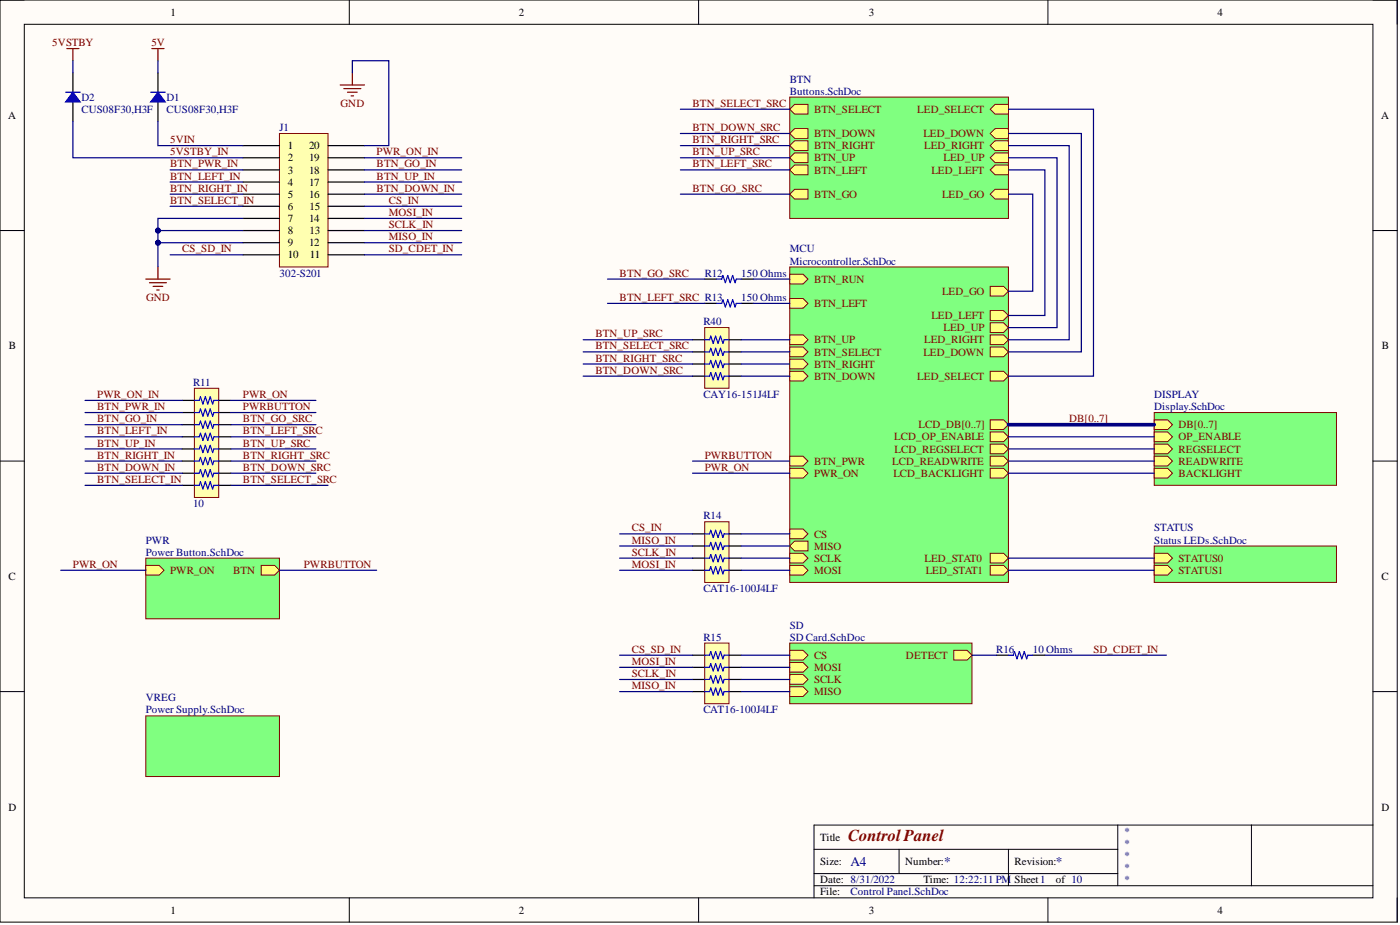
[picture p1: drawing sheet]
<svg xmlns="http://www.w3.org/2000/svg" width="292mm" height="193mm" viewBox="0 0 292 193" stroke-linecap="round" stroke-linejoin="round" font-family="sans-serif">
<defs><g id="words">
<text font-size="3.5" fill="#800000" x="176.9" y="175.4">Control Panel</text>
<g font-size="2.8" fill="#000080">
<text x="177.4" y="180.6">A4</text>
<text x="197" y="180.6">*</text>
<text x="220.3" y="180.6">*</text>
</g>
<g font-size="2.3">
<text x="35.6" y="3.3">1</text>
<text x="108.2" y="3.3">2</text>
<text x="181.3" y="3.3">3</text>
<text x="254" y="3.3">4</text>
<text x="1.7" y="24.8">A</text>
<text x="288.1" y="24.8">A</text>
<text x="60.1" y="31.1">1</text>
<text x="60.1" y="33.7">2</text>
<text x="64.5" y="31.1">20</text>
<text x="64.5" y="33.7">19</text>
<text x="60.1" y="36.2">3</text>
<text x="60.1" y="38.7">4</text>
<text x="60.1" y="41.3">5</text>
<text x="64.5" y="36.2">18</text>
<text x="64.5" y="38.7">17</text>
<text x="64.5" y="41.3">16</text>
<text x="60.1" y="43.8">6</text>
<text x="60.1" y="46.3">7</text>
<text x="64.5" y="46.3">14</text>
<text x="64.6" y="43.8">15</text>
<text x="60.1" y="48.9">8</text>
<text x="60.1" y="51.4">9</text>
<text x="60.1" y="53.9">10</text>
<text x="64.5" y="51.4">12</text>
<text x="64.6" y="48.9">13</text>
<text x="64.6" y="53.9">11</text>
<text x="1.9" y="72.9">B</text>
<text x="288.3" y="72.9">B</text>
<text x="1.8" y="121">C</text>
<text x="288.2" y="121">C</text>
<text x="1.8" y="169.1">D</text>
<text x="288.2" y="169.1">D</text>
<text x="171.1" y="175.4">Title</text>
<text x="171.1" y="180.5">Size:</text>
<text x="171.1" y="184.3">Date: 8/31/2022</text>
<text x="188.9" y="180.5">Number:</text>
<text x="192.7" y="184.3">Time: 12:22:11 PM</text>
<text x="211.7" y="180.5">Revision:</text>
<text x="211.7" y="184.3">Sheet1</text>
<text x="220.3" y="184.3">of 10</text>
<text x="35.6" y="190.6">1</text>
<text x="108.2" y="190.6">2</text>
<text x="171.1" y="186.8">File:</text>
<text x="181.3" y="190.6">3</text>
<text x="254" y="190.6">4</text>
</g>
<g font-size="2.3" fill="#800000">
<text x="10.9" y="9.6">5VSTBY</text>
<text x="31.6" y="9.6">5V</text>
<text x="71.1" y="22.3">GND</text>
<text x="144.5" y="22.3">BTN_SELECT_SRC</text>
<text x="169.8" y="23.5">BTN_SELECT</text>
<text x="191.4" y="23.5">LED_SELECT</text>
<text x="35.5" y="29.9">5VIN</text>
<text x="144.5" y="27.3">BTN_DOWN_SRC</text>
<text x="144.5" y="29.9">BTN_RIGHT_SRC</text>
<text x="169.8" y="28.6">BTN_DOWN</text>
<text x="192.7" y="28.6">LED_DOWN</text>
<text x="35.5" y="34.9">BTN_PWR_IN</text>
<text x="35.5" y="32.4">5VSTBY_IN</text>
<text x="78.6" y="32.4">PWR_ON_IN</text>
<text x="78.6" y="34.9">BTN_GO_IN</text>
<text x="144.5" y="32.4">BTN_UP_SRC</text>
<text x="144.5" y="34.9">BTN_LEFT_SRC</text>
<text x="169.8" y="33.7">BTN_UP</text>
<text x="169.8" y="31.1">BTN_RIGHT</text>
<text x="192.8" y="31.1">LED_RIGHT</text>
<text x="196.9" y="33.7">LED_UP</text>
<text x="35.5" y="40">BTN_RIGHT_IN</text>
<text x="35.5" y="37.5">BTN_LEFT_IN</text>
<text x="78.6" y="40">BTN_DOWN_IN</text>
<text x="78.6" y="37.5">BTN_UP_IN</text>
<text x="144.5" y="40">BTN_GO_SRC</text>
<text x="169.8" y="36.2">BTN_LEFT</text>
<text x="169.8" y="41.3">BTN_GO</text>
<text x="194.3" y="36.2">LED_LEFT</text>
<text x="196.5" y="41.3">LED_GO</text>
<text x="35.5" y="42.5">BTN_SELECT_IN</text>
<text x="81.1" y="42.5">CS_IN</text>
<text x="81.1" y="47.6">SCLK_IN</text>
<text x="81.1" y="45.1">MOSI_IN</text>
<text x="38" y="52.7">CS_SD_IN</text>
<text x="81.1" y="50.1">MISO_IN</text>
<text x="81.1" y="52.7">SD_CDET_IN</text>
<text x="129.3" y="57.7">BTN_GO_SRC</text>
<text x="169.8" y="59">BTN_RUN</text>
<text x="30.5" y="62.8">GND</text>
<text x="129.3" y="62.8">BTN_LEFT_SRC R13</text>
<text x="169.8" y="64">BTN_LEFT</text>
<text x="196.5" y="61.5">LED_GO</text>
<text x="124.2" y="70.4">BTN_UP_SRC</text>
<text x="169.8" y="71.6">BTN_UP</text>
<text x="192.8" y="71.6">LED_RIGHT</text>
<text x="194.3" y="66.6">LED_LEFT</text>
<text x="196.9" y="69.1">LED_UP</text>
<text x="124.2" y="72.9">BTN_SELECT_SRC</text>
<text x="124.2" y="75.4">BTN_RIGHT_SRC</text>
<text x="124.2" y="78">BTN_DOWN_SRC</text>
<text x="169.8" y="76.7">BTN_RIGHT</text>
<text x="169.8" y="74.2">BTN_SELECT</text>
<text x="192.7" y="74.2">LED_DOWN</text>
<text x="20.3" y="83">PWR_ON_IN</text>
<text x="50.7" y="83">PWR_ON</text>
<text x="169.8" y="79.2">BTN_DOWN</text>
<text x="191.4" y="79.2">LED_SELECT</text>
<text x="20.3" y="88.1">BTN_GO_IN</text>
<text x="20.3" y="85.6">BTN_PWR_IN</text>
<text x="50.7" y="85.6">PWRBUTTON</text>
<text x="50.7" y="88.1">BTN_GO_SRC</text>
<text x="191.6" y="89.4">LCD_DB[0..7]</text>
<text x="223.1" y="88.1">DB[0..7]</text>
<text x="245.9" y="89.4">DB[0..7]</text>
<text x="20.3" y="95.7">BTN_RIGHT_IN</text>
<text x="20.3" y="93.2">BTN_UP_IN</text>
<text x="20.3" y="90.6">BTN_LEFT_IN</text>
<text x="50.7" y="93.2">BTN_UP_SRC</text>
<text x="50.7" y="90.6">BTN_LEFT_SRC</text>
<text x="50.7" y="95.7">BTN_RIGHT_SRC</text>
<text x="147" y="95.7">PWRBUTTON</text>
<text x="186.6" y="91.9">LCD_OP_ENABLE</text>
<text x="186.7" y="94.4">LCD_REGSELECT</text>
<text x="245.9" y="91.9">OP_ENABLE</text>
<text x="245.9" y="94.4">REGSELECT</text>
<text x="20.3" y="98.2">BTN_DOWN_IN</text>
<text x="20.3" y="100.7">BTN_SELECT_IN</text>
<text x="50.7" y="100.7">BTN_SELECT_SRC</text>
<text x="50.7" y="98.2">BTN_DOWN_SRC</text>
<text x="147" y="98.2">PWR_ON</text>
<text x="169.8" y="96.9">BTN_PWR</text>
<text x="169.8" y="99.5">PWR_ON</text>
<text x="186.2" y="96.9">LCD_READWRITE</text>
<text x="186.4" y="99.5">LCD_BACKLIGHT</text>
<text x="245.9" y="99.5">BACKLIGHT</text>
<text x="245.9" y="96.9">READWRITE</text>
<text x="131.8" y="110.9">CS_IN</text>
<text x="131.8" y="113.4">MISO_IN</text>
<text x="169.8" y="112.1">CS</text>
<text x="15.2" y="118.5">PWR_ON</text>
<text x="35.5" y="119.7">PWR_ON</text>
<text x="48.7" y="119.7">BTN</text>
<text x="63.4" y="118.5">PWRBUTTON</text>
<text x="131.8" y="115.9">SCLK_IN</text>
<text x="131.8" y="118.5">MOSI_IN</text>
<text x="169.8" y="119.7">MOSI</text>
<text x="169.8" y="114.7">MISO</text>
<text x="169.8" y="117.2">SCLK</text>
<text x="192.9" y="117.2">LED_STAT0</text>
<text x="193.2" y="119.7">LED_STAT1</text>
<text x="245.9" y="117.2">STATUS0</text>
<text x="245.9" y="119.7">STATUS1</text>
<text x="131.8" y="136.2">CS_SD_IN</text>
<text x="169.8" y="137.4">CS</text>
<text x="189" y="137.4">DETECT</text>
<text x="228.1" y="136.2">SD_CDET_IN</text>
<text x="131.8" y="141.2">SCLK_IN</text>
<text x="131.8" y="138.7">MOSI_IN</text>
<text x="131.8" y="143.8">MISO_IN</text>
<text x="169.8" y="142.5">SCLK</text>
<text x="169.8" y="140">MOSI</text>
<text x="169.8" y="145">MISO</text>
</g>
<g font-size="2.3" fill="#000080">
<text x="164.8" y="17.2">BTN</text>
<text x="17" y="21">D2</text>
<text x="17" y="23.5">CUS08F30,H3F</text>
<text x="34.7" y="21">D1</text>
<text x="34.7" y="23.5">CUS08F30,H3F</text>
<text x="164.8" y="19.7">Buttons.SchDoc</text>
<text x="58.3" y="27.3">J1</text>
<text x="164.8" y="52.7">MCU</text>
<text x="58.3" y="57.7">302-S201</text>
<text x="147" y="57.7">R12</text>
<text x="154.6" y="57.7">150 Ohms</text>
<text x="164.8" y="55.2">Microcontroller.SchDoc</text>
<text x="154.6" y="62.8">150 Ohms</text>
<text x="146.8" y="67.8">R40</text>
<text x="40.3" y="80.5">R11</text>
<text x="146.8" y="83">CAY16-151J4LF</text>
<text x="240.8" y="83">DISPLAY</text>
<text x="240.8" y="85.6">Display.SchDoc</text>
<text x="40.3" y="105.8">10</text>
<text x="30.4" y="113.4">PWR</text>
<text x="146.8" y="108.3">R14</text>
<text x="240.8" y="110.9">STATUS</text>
<text x="240.8" y="113.4">Status LEDs.SchDoc</text>
<text x="30.4" y="115.9">Power Button.SchDoc</text>
<text x="146.8" y="123.5">CAT16-100J4LF</text>
<text x="164.8" y="131.1">SD</text>
<text x="146.8" y="133.6">R15</text>
<text x="164.8" y="133.6">SD Card.SchDoc</text>
<text x="207.9" y="136.2">R16</text>
<text x="215.5" y="136.2">10 Ohms</text>
<text x="30.4" y="146.3">VREG</text>
<text x="30.4" y="148.8">Power Supply.SchDoc</text>
<text x="146.8" y="148.8">CAT16-100J4LF</text>
<text x="234.5" y="174.1">*</text>
<text x="234.5" y="176.7">*</text>
<text x="234.5" y="179.2">*</text>
<text x="234.5" y="181.7">*</text>
<text x="234.5" y="184.3">*</text>
<text x="177.4" y="186.8">Control Panel.SchDoc</text>
</g>
</g></defs>
<path d="M0 0h291.5v192.4h-291.5z" fill-rule="evenodd" fill="#fffcf8"/>
<path d="M0 0h291.5v192.4h-291.5z" fill="none" stroke="#000" stroke-width=".21"/>
<path d="M5.1 5.1h281.4v182.2h-281.4z" fill-rule="evenodd" fill="#fffcf8"/>
<g fill="none" stroke="#000" stroke-width=".21">
<path d="M0 0h5.1M5.1 5.1h281.4v182.2h-281.4zM72.9 0v5.1M145.8 0v5.1M218.6 0v5.1M286.5 0h5v5.1M0 48.1h5.1M286.5 48.1h5M0 96.2h5.1M286.5 96.2h5M0 144.3h5.1M286.5 144.3h5"/>
<path d="M169.8 177.2h63.4M187.6 177.2v5M210.4 177.2v7.6M233.2 172.1v12.7M261.1 172.1v12.7M286.5 172.1h-116.7v15.2M72.9 187.3v5.1M145.8 187.3v5.1M169.8 184.8h116.7M169.8 182.2h63.4M218.6 187.3v5.1M291.5 187.3v5.1"/>
</g>
<path d="M164.8 20.3h45.6v25.3h-45.6z" fill-rule="evenodd" fill="#80ff80"/>
<path d="M164.8 20.3h45.6v25.3h-45.6z" fill="none" stroke="#800000" stroke-width=".21"/>
<path d="M206.6 35.4l1-1h2.8v2.1h-2.8z" fill-rule="evenodd" fill="#ffff80"/>
<path d="M206.6 35.4l1-1h2.8v2.1h-2.8z" fill="none" stroke="#800000" stroke-width=".21"/>
<path d="M206.6 32.9l1-1h2.8v2h-2.8z" fill-rule="evenodd" fill="#ffff80"/>
<path d="M206.6 32.9l1-1h2.8v2h-2.8z" fill="none" stroke="#800000" stroke-width=".21"/>
<path d="M206.6 30.4l1-1h2.8v2h-2.8z" fill-rule="evenodd" fill="#ffff80"/>
<path d="M206.6 30.4l1-1h2.8v2h-2.8z" fill="none" stroke="#800000" stroke-width=".21"/>
<path d="M206.6 27.8l1-1h2.8v2.1h-2.8z" fill-rule="evenodd" fill="#ffff80"/>
<path d="M206.6 27.8l1-1h2.8v2.1h-2.8z" fill="none" stroke="#800000" stroke-width=".21"/>
<path d="M206.6 22.8l1-1h2.8v2h-2.8z" fill-rule="evenodd" fill="#ffff80"/>
<path d="M206.6 22.8l1-1h2.8v2h-2.8z" fill="none" stroke="#800000" stroke-width=".21"/>
<path d="M164.8 35.4l1-1h2.8v2.1h-2.8z" fill-rule="evenodd" fill="#ffff80"/>
<path d="M164.8 35.4l1-1h2.8v2.1h-2.8z" fill="none" stroke="#800000" stroke-width=".21"/>
<path d="M164.8 32.9l1-1h2.8v2h-2.8z" fill-rule="evenodd" fill="#ffff80"/>
<path d="M164.8 32.9l1-1h2.8v2h-2.8z" fill="none" stroke="#800000" stroke-width=".21"/>
<path d="M164.8 30.4l1-1h2.8v2h-2.8z" fill-rule="evenodd" fill="#ffff80"/>
<path d="M164.8 30.4l1-1h2.8v2h-2.8z" fill="none" stroke="#800000" stroke-width=".21"/>
<path d="M164.8 27.8l1-1h2.8v2.1h-2.8z" fill-rule="evenodd" fill="#ffff80"/>
<path d="M164.8 27.8l1-1h2.8v2.1h-2.8z" fill="none" stroke="#800000" stroke-width=".21"/>
<path d="M164.8 22.8l1-1h2.8v2h-2.8z" fill-rule="evenodd" fill="#ffff80"/>
<path d="M164.8 22.8l1-1h2.8v2h-2.8z" fill="none" stroke="#800000" stroke-width=".21"/>
<path d="M206.6 40.5l1-1h2.8v2h-2.8z" fill-rule="evenodd" fill="#ffff80"/>
<path d="M206.6 40.5l1-1h2.8v2h-2.8z" fill="none" stroke="#800000" stroke-width=".21"/>
<path d="M164.8 40.5l1-1h2.8v2h-2.8z" fill-rule="evenodd" fill="#ffff80"/>
<path d="M164.8 40.5l1-1h2.8v2h-2.8z" fill="none" stroke="#800000" stroke-width=".21"/>
<path d="M240.8 86.1h38v15.2h-38z" fill-rule="evenodd" fill="#80ff80"/>
<path d="M240.8 86.1h38v15.2h-38z" fill="none" stroke="#800000" stroke-width=".21"/>
<path d="M240.8 97.7h2.8l1 1-1 1h-2.8z" fill-rule="evenodd" fill="#ffff80"/>
<path d="M240.8 97.7h2.8l1 1-1 1h-2.8z" fill="none" stroke="#800000" stroke-width=".21"/>
<path d="M240.8 87.6h2.8l1 1-1 1h-2.8z" fill-rule="evenodd" fill="#ffff80"/>
<path d="M240.8 87.6h2.8l1 1-1 1h-2.8z" fill="none" stroke="#800000" stroke-width=".21"/>
<path d="M240.8 90.1h2.8l1 1-1 1h-2.8z" fill-rule="evenodd" fill="#ffff80"/>
<path d="M240.8 90.1h2.8l1 1-1 1h-2.8z" fill="none" stroke="#800000" stroke-width=".21"/>
<path d="M240.8 92.6h2.8l1 1.1-1 1h-2.8z" fill-rule="evenodd" fill="#ffff80"/>
<path d="M240.8 92.6h2.8l1 1.1-1 1h-2.8z" fill="none" stroke="#800000" stroke-width=".21"/>
<path d="M240.8 95.2h2.8l1 1-1 1h-2.8z" fill-rule="evenodd" fill="#ffff80"/>
<path d="M240.8 95.2h2.8l1 1-1 1h-2.8z" fill="none" stroke="#800000" stroke-width=".21"/>
<path d="M164.8 55.7h45.6v65.8h-45.6z" fill-rule="evenodd" fill="#80ff80"/>
<path d="M164.8 55.7h45.6v65.8h-45.6z" fill="none" stroke="#800000" stroke-width=".21"/>
<path d="M164.8 118h2.8l1 1-1 1h-2.8z" fill-rule="evenodd" fill="#ffff80"/>
<path d="M164.8 118h2.8l1 1-1 1h-2.8z" fill="none" stroke="#800000" stroke-width=".21"/>
<path d="M164.8 113.9l1-1h2.8v2h-2.8z" fill-rule="evenodd" fill="#ffff80"/>
<path d="M164.8 113.9l1-1h2.8v2h-2.8z" fill="none" stroke="#800000" stroke-width=".21"/>
<path d="M164.8 115.4h2.8l1 1-1 1h-2.8z" fill-rule="evenodd" fill="#ffff80"/>
<path d="M164.8 115.4h2.8l1 1-1 1h-2.8z" fill="none" stroke="#800000" stroke-width=".21"/>
<path d="M164.8 110.4h2.8l1 1-1 1h-2.8z" fill-rule="evenodd" fill="#ffff80"/>
<path d="M164.8 110.4h2.8l1 1-1 1h-2.8z" fill="none" stroke="#800000" stroke-width=".21"/>
<path d="M206.6 64.8h2.8l1 1-1 1h-2.8z" fill-rule="evenodd" fill="#ffff80"/>
<path d="M206.6 64.8h2.8l1 1-1 1h-2.8z" fill="none" stroke="#800000" stroke-width=".21"/>
<path d="M206.6 67.3h2.8l1 1-1 1.1h-2.8z" fill-rule="evenodd" fill="#ffff80"/>
<path d="M206.6 67.3h2.8l1 1-1 1.1h-2.8z" fill="none" stroke="#800000" stroke-width=".21"/>
<path d="M206.6 69.9h2.8l1 1-1 1h-2.8z" fill-rule="evenodd" fill="#ffff80"/>
<path d="M206.6 69.9h2.8l1 1-1 1h-2.8z" fill="none" stroke="#800000" stroke-width=".21"/>
<path d="M206.6 72.4h2.8l1 1-1 1h-2.8z" fill-rule="evenodd" fill="#ffff80"/>
<path d="M206.6 72.4h2.8l1 1-1 1h-2.8z" fill="none" stroke="#800000" stroke-width=".21"/>
<path d="M206.6 77.5h2.8l1 1-1 1h-2.8z" fill-rule="evenodd" fill="#ffff80"/>
<path d="M206.6 77.5h2.8l1 1-1 1h-2.8z" fill="none" stroke="#800000" stroke-width=".21"/>
<path d="M164.8 62.3h2.8l1 1-1 1h-2.8z" fill-rule="evenodd" fill="#ffff80"/>
<path d="M164.8 62.3h2.8l1 1-1 1h-2.8z" fill="none" stroke="#800000" stroke-width=".21"/>
<path d="M164.8 69.9h2.8l1 1-1 1h-2.8z" fill-rule="evenodd" fill="#ffff80"/>
<path d="M164.8 69.9h2.8l1 1-1 1h-2.8z" fill="none" stroke="#800000" stroke-width=".21"/>
<path d="M164.8 74.9h2.8l1 1-1 1.1h-2.8z" fill-rule="evenodd" fill="#ffff80"/>
<path d="M164.8 74.9h2.8l1 1-1 1.1h-2.8z" fill="none" stroke="#800000" stroke-width=".21"/>
<path d="M164.8 77.5h2.8l1 1-1 1h-2.8z" fill-rule="evenodd" fill="#ffff80"/>
<path d="M164.8 77.5h2.8l1 1-1 1h-2.8z" fill="none" stroke="#800000" stroke-width=".21"/>
<path d="M164.8 72.4h2.8l1 1-1 1h-2.8z" fill-rule="evenodd" fill="#ffff80"/>
<path d="M164.8 72.4h2.8l1 1-1 1h-2.8z" fill="none" stroke="#800000" stroke-width=".21"/>
<path d="M164.8 95.2h2.8l1 1-1 1h-2.8z" fill-rule="evenodd" fill="#ffff80"/>
<path d="M164.8 95.2h2.8l1 1-1 1h-2.8z" fill="none" stroke="#800000" stroke-width=".21"/>
<path d="M164.8 57.2h2.8l1 1-1 1h-2.8z" fill-rule="evenodd" fill="#ffff80"/>
<path d="M164.8 57.2h2.8l1 1-1 1h-2.8z" fill="none" stroke="#800000" stroke-width=".21"/>
<path d="M206.6 59.7h2.8l1 1.1-1 1h-2.8z" fill-rule="evenodd" fill="#ffff80"/>
<path d="M206.6 59.7h2.8l1 1.1-1 1h-2.8z" fill="none" stroke="#800000" stroke-width=".21"/>
<path d="M206.6 87.6h2.8l1 1-1 1h-2.8z" fill-rule="evenodd" fill="#ffff80"/>
<path d="M206.6 87.6h2.8l1 1-1 1h-2.8z" fill="none" stroke="#800000" stroke-width=".21"/>
<path d="M206.6 90.1h2.8l1 1-1 1h-2.8z" fill-rule="evenodd" fill="#ffff80"/>
<path d="M206.6 90.1h2.8l1 1-1 1h-2.8z" fill="none" stroke="#800000" stroke-width=".21"/>
<path d="M206.6 92.6h2.8l1 1.1-1 1h-2.8z" fill-rule="evenodd" fill="#ffff80"/>
<path d="M206.6 92.6h2.8l1 1.1-1 1h-2.8z" fill="none" stroke="#800000" stroke-width=".21"/>
<path d="M206.6 95.2h2.8l1 1-1 1h-2.8z" fill-rule="evenodd" fill="#ffff80"/>
<path d="M206.6 95.2h2.8l1 1-1 1h-2.8z" fill="none" stroke="#800000" stroke-width=".21"/>
<path d="M206.6 97.7h2.8l1 1-1 1h-2.8z" fill-rule="evenodd" fill="#ffff80"/>
<path d="M206.6 97.7h2.8l1 1-1 1h-2.8z" fill="none" stroke="#800000" stroke-width=".21"/>
<path d="M164.8 97.7h2.8l1 1-1 1h-2.8z" fill-rule="evenodd" fill="#ffff80"/>
<path d="M164.8 97.7h2.8l1 1-1 1h-2.8z" fill="none" stroke="#800000" stroke-width=".21"/>
<path d="M206.6 115.4h2.8l1 1-1 1h-2.8z" fill-rule="evenodd" fill="#ffff80"/>
<path d="M206.6 115.4h2.8l1 1-1 1h-2.8z" fill="none" stroke="#800000" stroke-width=".21"/>
<path d="M206.6 118h2.8l1 1-1 1h-2.8z" fill-rule="evenodd" fill="#ffff80"/>
<path d="M206.6 118h2.8l1 1-1 1h-2.8z" fill="none" stroke="#800000" stroke-width=".21"/>
<path d="M40.6 81h5v22.8h-5z" fill-rule="evenodd" fill="#ffffb0"/>
<path d="M40.6 81h5v22.8h-5z" fill="none" stroke="#800000" stroke-width=".21"/>
<g fill="none" stroke="#000" stroke-width=".25">
<path d="M38 91.1h2.6M38 88.6h2.6M38 86.1h2.6M38 83.5h2.6M38 98.7h2.6M38 96.2h2.6M38 93.7h2.6M45.6 91.1h2.6M45.6 88.6h2.6M45.6 86.1h2.6M45.6 83.5h2.6M45.6 98.7h2.6"/>
<path d="M45.6 96.2h2.6M45.6 93.7h2.6M38 101.3h2.6M45.6 101.3h2.6"/>
</g>
<path d="M40.6 91.1h1l.2-.7 .5 1.5 .5-1.5 .5 1.5 .6-1.5 .5 1.5 .2-.8h1M40.6 88.6h1l.2-.8 .5 1.6 .5-1.6 .5 1.6 .6-1.6 .5 1.6 .2-.8h1M40.6 86.1h1l.2-.8 .5 1.5 .5-1.5 .5 1.5 .6-1.5 .5 1.5 .2-.7h1M40.6 83.5h1l.2-.7 .5 1.5 .5-1.5 .5 1.5 .6-1.5 .5 1.5 .2-.8h1M40.6 98.7h1l.2-.7 .5 1.5 .5-1.5 .5 1.5 .6-1.5 .5 1.5 .2-.8h1M40.6 96.2h1l.2-.8 .5 1.5 .5-1.5 .5 1.5 .6-1.5 .5 1.5 .2-.7h1M40.6 93.7h1l.2-.8 .5 1.5 .5-1.5 .5 1.5 .6-1.5 .5 1.5 .2-.7h1M40.6 101.3h1l.2-.8 .5 1.5 .5-1.5 .5 1.5 .6-1.5 .5 1.5 .2-.7h1" fill="none" stroke="#00f" stroke-width=".25"/>
<path d="M147 108.8h5.1v12.7h-5.1z" fill-rule="evenodd" fill="#ffffb0"/>
<path d="M147 108.8h5.1v12.7h-5.1z" fill="none" stroke="#800000" stroke-width=".21"/>
<path d="M144.5 111.4h2.5M144.5 119h2.5M144.5 113.9h2.5M144.5 116.4h2.5M152.1 111.4h2.5M152.1 119h2.5M152.1 113.9h2.5M152.1 116.4h2.5" fill="none" stroke="#000" stroke-width=".25"/>
<path d="M147 111.4h1l.3-.8 .5 1.5 .5-1.5 .5 1.5 .5-1.5 .5 1.5 .3-.7h1M147 113.9h1l.3-.8 .5 1.6 .5-1.6 .5 1.6 .5-1.6 .5 1.6 .3-.8h1M147 116.4h1l.3-.7 .5 1.5 .5-1.5 .5 1.5 .5-1.5 .5 1.5 .3-.8h1M147 119h1l.3-.8 .5 1.5 .5-1.5 .5 1.5 .5-1.5 .5 1.5 .3-.7h1" fill="none" stroke="#00f" stroke-width=".25"/>
<path d="M58.3 27.8h10.1v27.9h-10.1z" fill-rule="evenodd" fill="#ffffb0"/>
<path d="M58.3 27.8h10.1v27.9h-10.1z" fill="none" stroke="#800000" stroke-width=".21"/>
<g fill="none" stroke="#000" stroke-width=".25">
<path d="M33 15.2v4M33 21.3v4M50.7 30.4h7.6M50.7 32.9h7.6M50.7 35.4h7.6M50.7 38h7.6M68.4 30.4h7.6M68.4 32.9h7.6M68.4 35.4h7.6M68.4 38h7.6M50.7 40.5h7.6M50.7 43h7.6"/>
<path d="M50.7 45.6h7.6M50.7 48.1h7.6M50.7 50.6h7.6M50.7 53.2h7.6M68.4 40.5h7.6M68.4 43h7.6M68.4 45.6h7.6M68.4 48.1h7.6M68.4 50.6h7.6M68.4 53.2h7.6"/>
</g>
<path d="M31.7 10.1h2.5M33 10.1v2.6M30.4 58.2h5.1M31.2 59h3.5M31.9 59.7h2.1M33 55.7v2.5M32.7 60.5h.5" fill="none" stroke="#800000" stroke-width=".25"/>
<path d="M31.4 19.2h3.1" fill="none" stroke="#00f" stroke-width=".25"/>
<path d="M33 19.2l1.5 2.1h-3.1z" fill="#00f"/>
<path d="M13.7 19.2h3M33 19.2l1.5 2.1h-3.1z" fill="none" stroke="#00f" stroke-width=".25"/>
<path d="M13.9 10.1h2.6M15.2 10.1v2.6" fill="none" stroke="#800000" stroke-width=".25"/>
<path d="M15.2 15.2v4M15.2 21.3v4" fill="none" stroke="#000" stroke-width=".25"/>
<path d="M15.2 19.2l1.5 2.1h-3z" fill="#00f"/>
<path d="M15.2 19.2l1.5 2.1h-3z" fill="none" stroke="#00f" stroke-width=".25"/>
<path d="M164.8 134.2h38v12.6h-38z" fill-rule="evenodd" fill="#80ff80"/>
<path d="M164.8 134.2h38v12.6h-38z" fill="none" stroke="#800000" stroke-width=".21"/>
<path d="M199 135.7h2.8l1 1-1 1h-2.8z" fill-rule="evenodd" fill="#ffff80"/>
<path d="M199 135.7h2.8l1 1-1 1h-2.8z" fill="none" stroke="#800000" stroke-width=".21"/>
<path d="M164.8 135.7h2.8l1 1-1 1h-2.8z" fill-rule="evenodd" fill="#ffff80"/>
<path d="M164.8 135.7h2.8l1 1-1 1h-2.8z" fill="none" stroke="#800000" stroke-width=".21"/>
<path d="M164.8 143.3h2.8l1 1-1 1h-2.8z" fill-rule="evenodd" fill="#ffff80"/>
<path d="M164.8 143.3h2.8l1 1-1 1h-2.8z" fill="none" stroke="#800000" stroke-width=".21"/>
<path d="M164.8 140.7h2.8l1 1-1 1.1h-2.8z" fill-rule="evenodd" fill="#ffff80"/>
<path d="M164.8 140.7h2.8l1 1-1 1.1h-2.8z" fill="none" stroke="#800000" stroke-width=".21"/>
<path d="M164.8 138.2h2.8l1 1-1 1h-2.8z" fill-rule="evenodd" fill="#ffff80"/>
<path d="M164.8 138.2h2.8l1 1-1 1h-2.8z" fill="none" stroke="#800000" stroke-width=".21"/>
<path d="M30.4 116.4h27.9v12.7h-27.9z" fill-rule="evenodd" fill="#80ff80"/>
<path d="M30.4 116.4h27.9v12.7h-27.9z" fill="none" stroke="#800000" stroke-width=".21"/>
<path d="M54.5 118h2.8l1 1-1 1h-2.8z" fill-rule="evenodd" fill="#ffff80"/>
<path d="M54.5 118h2.8l1 1-1 1h-2.8z" fill="none" stroke="#800000" stroke-width=".21"/>
<path d="M30.4 118h2.8l1 1-1 1h-2.8z" fill-rule="evenodd" fill="#ffff80"/>
<path d="M30.4 118h2.8l1 1-1 1h-2.8z" fill="none" stroke="#800000" stroke-width=".21"/>
<path d="M147 134.2h5.1v12.6h-5.1z" fill-rule="evenodd" fill="#ffffb0"/>
<path d="M147 134.2h5.1v12.6h-5.1z" fill="none" stroke="#800000" stroke-width=".21"/>
<path d="M144.5 136.7h2.5M144.5 139.2h2.5M152.1 136.7h2.5M152.1 139.2h2.5M207.9 136.7h2.5M215.5 136.7h2.5M144.5 144.3h2.5M144.5 141.7h2.5M152.1 144.3h2.5M152.1 141.7h2.5" fill="none" stroke="#000" stroke-width=".25"/>
<path d="M147 136.7h1l.3-.8 .5 1.5 .5-1.5 .5 1.5 .5-1.5 .5 1.5 .3-.7h1M147 139.2h1l.3-.7 .5 1.5 .5-1.5 .5 1.5 .5-1.5 .5 1.5 .3-.8h1M210.4 136.7h1l.3-.8 .5 1.5 .5-1.5 .5 1.5 .5-1.5 .5 1.5 .3-.7h1M147 141.7h1l.3-.7 .5 1.5 .5-1.5 .5 1.5 .5-1.5 .5 1.5 .3-.8h1M147 144.3h1l.3-.8 .5 1.5 .5-1.5 .5 1.5 .5-1.5 .5 1.5 .3-.7h1" fill="none" stroke="#00f" stroke-width=".25"/>
<path d="M30.4 149.3h27.9v12.7h-27.9z" fill-rule="evenodd" fill="#80ff80"/>
<path d="M30.4 149.3h27.9v12.7h-27.9z" fill="none" stroke="#800000" stroke-width=".21"/>
<path d="M240.8 113.9h38v7.6h-38z" fill-rule="evenodd" fill="#80ff80"/>
<path d="M240.8 113.9h38v7.6h-38z" fill="none" stroke="#800000" stroke-width=".21"/>
<path d="M240.8 115.4h2.8l1 1-1 1h-2.8z" fill-rule="evenodd" fill="#ffff80"/>
<path d="M240.8 115.4h2.8l1 1-1 1h-2.8z" fill="none" stroke="#800000" stroke-width=".21"/>
<path d="M240.8 118h2.8l1 1-1 1h-2.8z" fill-rule="evenodd" fill="#ffff80"/>
<path d="M240.8 118h2.8l1 1-1 1h-2.8z" fill="none" stroke="#800000" stroke-width=".21"/>
<path d="M147 68.3h5.1v12.7h-5.1z" fill-rule="evenodd" fill="#ffffb0"/>
<path d="M147 68.3h5.1v12.7h-5.1z" fill="none" stroke="#800000" stroke-width=".21"/>
<path d="M147 58.2h2.6M154.6 58.2h2.6M144.5 70.9h2.5M144.5 78.5h2.5M144.5 73.4h2.5M144.5 75.9h2.5M147 63.3h2.6M152.1 70.9h2.5M152.1 78.5h2.5M152.1 73.4h2.5M152.1 75.9h2.5M154.6 63.3h2.6" fill="none" stroke="#000" stroke-width=".25"/>
<path d="M149.6 58.2h1l.2-.7 .5 1.5 .5-1.5 .6 1.5 .5-1.5 .5 1.5 .2-.8h1M147 70.9h1l.3-.8 .5 1.5 .5-1.5 .5 1.5 .5-1.5 .5 1.5 .3-.7h1M147 73.4h1l.3-.8 .5 1.6 .5-1.6 .5 1.6 .5-1.6 .5 1.6 .3-.8h1M147 75.9h1l.3-.7 .5 1.5 .5-1.5 .5 1.5 .5-1.5 .5 1.5 .3-.8h1M147 78.5h1l.3-.8 .5 1.5 .5-1.5 .5 1.5 .5-1.5 .5 1.5 .3-.7h1M149.6 63.3h1l.2-.8 .5 1.5 .5-1.5 .6 1.5 .5-1.5 .5 1.5 .2-.7h1" fill="none" stroke="#00f" stroke-width=".25"/>
<path d="M71 17.7h5M71.7 18.5h3.6M72.5 19.2h2M73.5 15.2v2.5M73.3 20h.5" fill="none" stroke="#800000" stroke-width=".25"/>
<g fill="none" stroke="#000080" stroke-width=".25">
<path d="M15.2 12.7v2.5M33 12.7v2.5M33 25.3v5.1h17.7M35.5 35.4h15.2M35.5 38h15.2M76 32.9h20.3M142 35.4h22.8M142 32.9h22.8M142 30.4h22.8M142 27.8h22.8M142 22.8h22.8M210.4 35.4h7.6v30.4h-7.6"/>
<path d="M210.4 32.9h10.1v35.4h-10.1M210.4 30.4h12.7v40.5h-12.7M210.4 27.8h15.2v45.6h-15.2M210.4 22.8h17.7v55.7h-17.7M35.5 40.5h15.2M35.5 53.2h15.2M50.7 50.6h-17.7v5.1M76 40.5h20.3M76 43h20.3M76 45.6h20.3M76 48.1h20.3M76 50.6h20.3"/>
<path d="M76 53.2h20.3M126.7 58.2h20.3M142 40.5h22.8M157.2 58.2h7.6M210.4 40.5h5.1v20.3h-5.1M121.7 70.9h22.8M121.7 73.4h22.8M121.7 75.9h22.8M121.7 78.5h22.8M126.7 63.3h20.3M154.6 70.9h10.2M154.6 73.4h10.2"/>
<path d="M154.6 75.9h10.2M154.6 78.5h10.2M157.2 63.3h7.6M17.7 91.1h20.3M17.7 93.7h20.3M17.7 96.2h20.3M17.7 98.7h20.3M17.7 86.1h20.3M17.7 88.6h20.3M17.7 83.5h20.3M48.2 91.1h17.7M48.2 93.7h17.7"/>
<path d="M48.2 96.2h17.7M48.2 98.7h17.7M48.2 86.1h17.7M48.2 88.6h17.7M48.2 83.5h17.7M144.5 96.2h20.3M144.5 98.7h20.3M210.4 91.1h30.4M210.4 93.7h30.4M210.4 96.2h30.4M210.4 98.7h30.4M12.7 119h17.7"/>
<path d="M17.7 101.3h20.3M48.2 101.3h20.2M58.3 119h20.3M129.3 119h15.2M129.3 116.4h15.2M129.3 113.9h15.2M129.3 111.4h15.2M154.6 119h10.2M154.6 116.4h10.2M154.6 113.9h10.2M154.6 111.4h10.2M210.4 119h30.4"/>
<path d="M210.4 116.4h30.4M129.3 136.7h15.2M129.3 139.2h15.2M154.6 136.7h10.2M154.6 139.2h10.2M202.8 136.7h5.1M218 136.7h25.4M129.3 141.7h15.2M129.3 144.3h15.2M154.6 141.7h10.2M154.6 144.3h10.2"/>
</g>
<circle cx="33" cy="50.6" r=".51" fill="#000080"/>
<circle cx="33" cy="50.6" r=".51" fill="none" stroke="#000080" stroke-width=".21"/>
<path d="M50.7 48.1h-17.7v2.5" fill="none" stroke="#000080" stroke-width=".25"/>
<circle cx="33" cy="48.1" r=".51" fill="#000080"/>
<circle cx="33" cy="48.1" r=".51" fill="none" stroke="#000080" stroke-width=".21"/>
<circle cx="33" cy="50.6" r=".51" fill="#000080"/>
<circle cx="33" cy="50.6" r=".51" fill="none" stroke="#000080" stroke-width=".21"/>
<path d="M50.7 45.6h-17.7v2.5" fill="none" stroke="#000080" stroke-width=".25"/>
<circle cx="33" cy="48.1" r=".51" fill="#000080"/>
<circle cx="33" cy="48.1" r=".51" fill="none" stroke="#000080" stroke-width=".21"/>
<path d="M73.5 15.2v-2.5h7.6v17.7h-5.1M15.2 25.3v7.6h35.5M76 35.4h20.3M76 38h20.3M35.5 43h15.2" fill="none" stroke="#000080" stroke-width=".25"/>
<path d="M210.4 88.6h30.4" fill="none" stroke="#000080" stroke-width=".76"/>
<use href="#words"/>
</svg>
